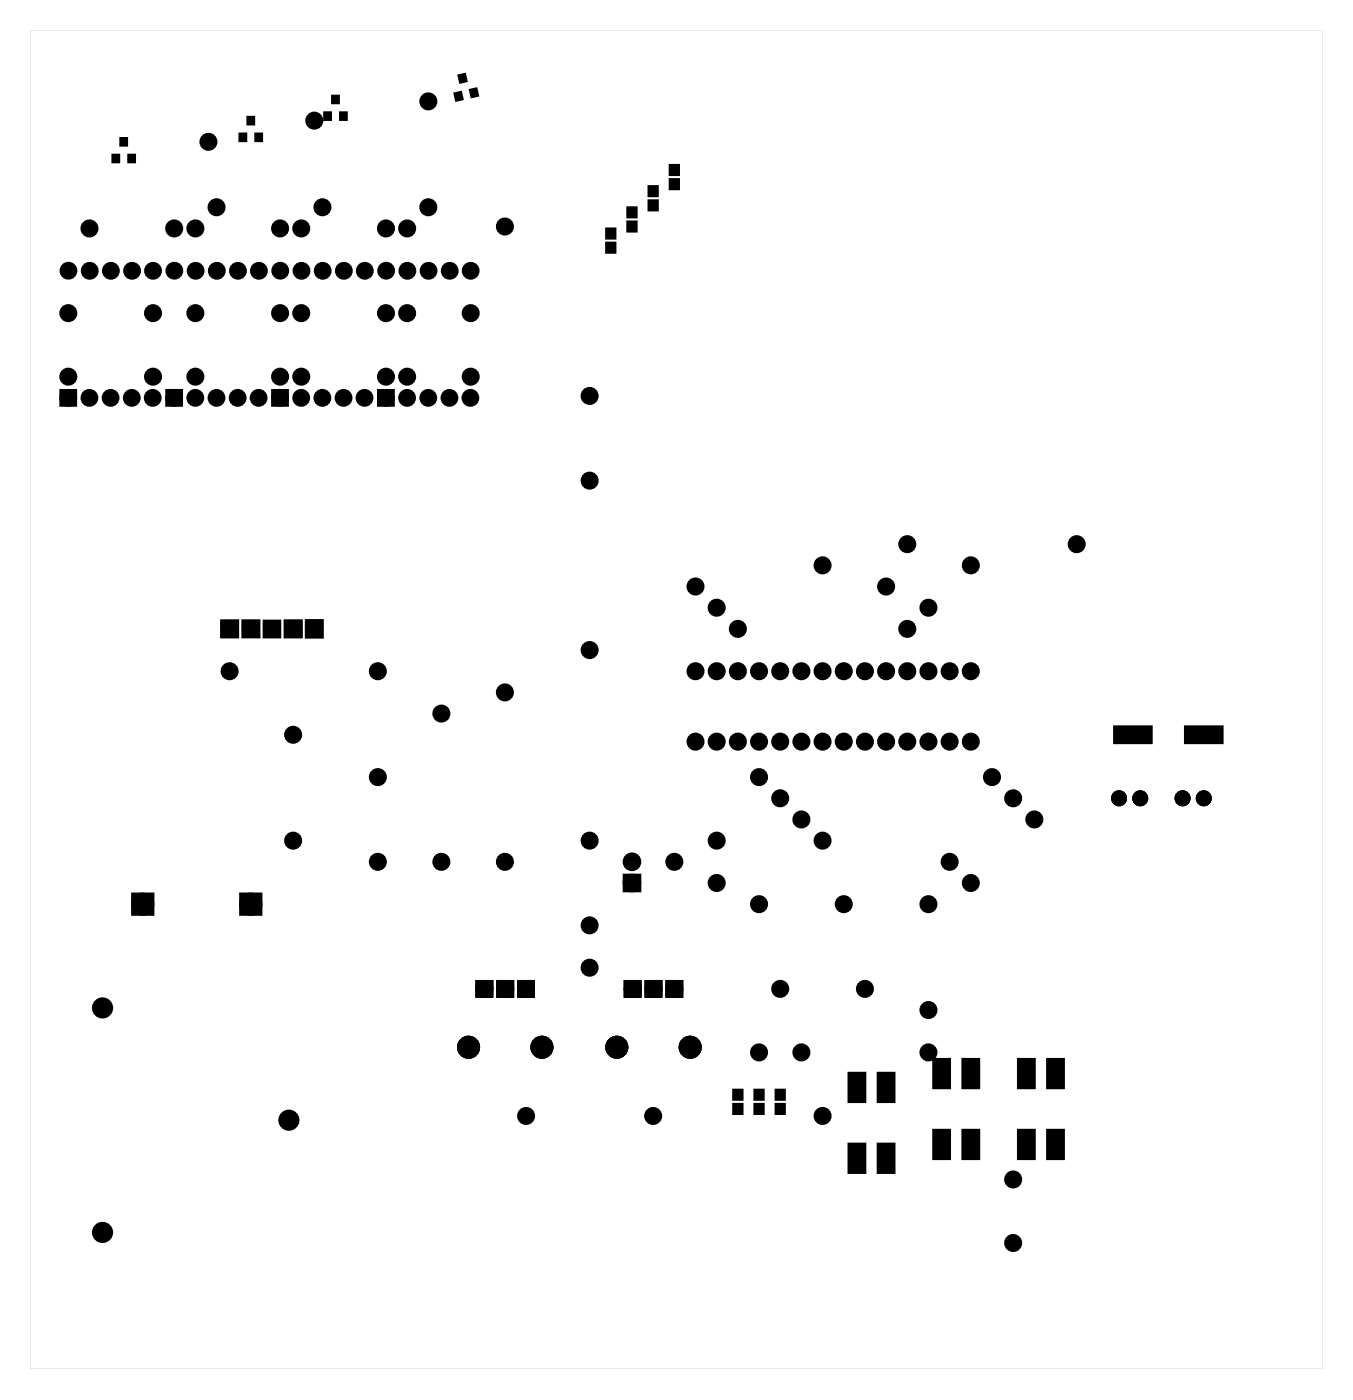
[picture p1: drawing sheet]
<svg xmlns="http://www.w3.org/2000/svg" width="162mm" height="168mm" viewBox="0 0 162 168" stroke-linecap="round" stroke-linejoin="round" font-family="sans-serif">
<g fill="#000">
<path d="M13.5 18.6h.8v.9h-.8zM14.4 16.6h.8v.9h-.8zM15.4 18.6h.8v.9h-.8zM28.7 16h.8v.9h-.8zM29.7 14h.8v.9h-.8zM30.6 16h.8v.9h-.8zM38.9 13.5h.8v.9h-.8zM39.8 11.5h.8v.9h-.8zM40.8 13.5h.8v.9h-.8zM54.5 11.2l.8-.2 .2 .9-.8 .2zM55 9l.8-.1 .2 .8-.8 .2zM56.4 10.8l.7-.2 .2 .9-.7 .2z"/>
<path d="M80.3 19.8h1.1v1.2h-1.1zM72.7 27.4h1.1v1.2h-1.1zM72.7 29.1h1.1v1.2h-1.1zM75.2 24.9h1.1v1.2h-1.1zM75.2 26.6h1.1v1.2h-1.1zM77.8 22.3h1.1v1.2h-1.1zM77.8 24h1.1v1.2h-1.1zM80.3 21.5h1.1v1.2h-1.1zM7.5 47h1.4v1.4h-1.4zM20.2 47h1.4v1.4h-1.4zM32.9 47h1.4v1.4h-1.4zM45.6 47h1.4v1.4h-1.4z"/>
<path d="M26.5 74.4h2.1v2h-2.1zM26.6 74.5h1.8v1.9h-1.8zM26.6 74.5h1.8v1.8h-1.8zM29.1 74.4h2v2h-2zM29.2 74.5h1.8v1.9h-1.8zM29.2 74.5h1.8v1.8h-1.8zM31.6 74.4h2v2h-2zM31.7 74.5h1.8v1.9h-1.8zM34.1 74.4h2.1v2h-2.1zM34.2 74.5h1.9v1.9h-1.9zM36.7 74.4h2v2.1h-2zM36.8 74.5h1.8v1.8h-1.8z"/>
<path d="M133.6 87.1h4.5v2h-4.5zM142.1 87.1h4.5v2h-4.5zM75.1 105.2h1.4v1.4h-1.4zM87.9 132.4h1.1v1.2h-1.1zM87.9 130.7h1.1v1.2h-1.1zM90.5 132.4h1.1v1.2h-1.1zM90.5 130.7h1.1v1.2h-1.1zM93 132.4h1.1v1.2h-1.1zM93 130.7h1.1v1.2h-1.1zM101.8 128.7h2v3.5h-2zM105.3 128.7h2v3.5h-2zM111.9 135.5h2v3.5h-2z"/>
<path d="M111.9 127h2v3.5h-2zM115.4 135.5h2v3.5h-2zM115.4 127h2v3.5h-2zM122.1 135.5h2v3.5h-2zM122.1 127h2v3.5h-2zM125.6 135.5h2v3.5h-2zM125.6 127h2v3.5h-2zM101.8 137.2h2v3.5h-2zM105.3 137.2h2v3.5h-2z"/>
<path d="M3.6 3.6h155v160.6h-155zM3.6 3.6v160.6h155v-160.6z"/>
<path d="M15.9 107.2h2.5v2.5h-2.5zM16.1 108.5a1.02 1.02 0 0 0 2 0 1.02 1.02 0 0 0-2 0z"/>
<path d="M28.8 107.2h2.5v2.5h-2.5zM29.1 108.5a1.02 1.02 0 0 0 2 0 1.02 1.02 0 0 0-2 0z"/>
<path d="M57.2 117.7v1.9h1.8v-1.9zM57.6 118.6a.5 .5 0 0 1 1 0 .5 .5 0 0 1-1 0z"/>
<path d="M57.2 117.7v1.9h1.8v-1.9zM57.6 118.6a.5 .5 0 0 1 1 0 .5 .5 0 0 1-1 0z"/>
<path d="M57.2 117.7v1.9h1.8v-1.9zM57.6 118.6a.5 .5 0 0 1 1 0 .5 .5 0 0 1-1 0z"/>
<path d="M59.7 117.7v1.9h1.8v-1.9zM60.1 118.6a.5 .5 0 0 1 1 0 .5 .5 0 0 1-1 0z"/>
<path d="M59.7 117.7v1.9h1.8v-1.9zM60.1 118.6a.5 .5 0 0 1 1 0 .5 .5 0 0 1-1 0z"/>
<path d="M59.7 117.7v1.9h1.8v-1.9zM60.1 118.6a.5 .5 0 0 1 1 0 .5 .5 0 0 1-1 0z"/>
<path d="M62.2 117.7v1.9h1.8v-1.9zM62.6 118.6a.5 .5 0 0 1 1 0 .5 .5 0 0 1-1 0z"/>
<path d="M62.2 117.7v1.9h1.8v-1.9zM62.6 118.6a.5 .5 0 0 1 1 0 .5 .5 0 0 1-1 0z"/>
<path d="M62.2 117.7v1.9h1.8v-1.9zM62.6 118.6a.5 .5 0 0 1 1 0 .5 .5 0 0 1-1 0z"/>
<path d="M74.9 117.7v1.9h1.9v-1.9zM75.4 118.6a.5 .5 0 0 1 1 0 .5 .5 0 0 1-1 0z"/>
<path d="M74.9 117.7v1.9h1.9v-1.9zM75.4 118.6a.5 .5 0 0 1 1 0 .5 .5 0 0 1-1 0z"/>
<path d="M74.9 117.7v1.9h1.9v-1.9zM75.4 118.6a.5 .5 0 0 1 1 0 .5 .5 0 0 1-1 0z"/>
<path d="M77.4 117.7v1.9h1.9v-1.9zM77.9 118.6a.5 .5 0 0 1 1 0 .5 .5 0 0 1-1 0z"/>
<path d="M77.4 117.7v1.9h1.9v-1.9zM77.9 118.6a.5 .5 0 0 1 1 0 .5 .5 0 0 1-1 0z"/>
<path d="M77.4 117.7v1.9h1.9v-1.9zM77.9 118.6a.5 .5 0 0 1 1 0 .5 .5 0 0 1-1 0z"/>
<path d="M79.9 117.7v1.9h1.9v-1.9zM80.4 118.6a.5 .5 0 0 1 1 0 .5 .5 0 0 1-1 0z"/>
<path d="M79.9 117.7v1.9h1.9v-1.9zM80.4 118.6a.5 .5 0 0 1 1 0 .5 .5 0 0 1-1 0z"/>
<path d="M79.9 117.7v1.9h1.9v-1.9zM80.4 118.6a.5 .5 0 0 1 1 0 .5 .5 0 0 1-1 0z"/>
</g>
<g fill="#000">
<circle cx="25" cy="17" r=".7"/>
<circle cx="37.7" cy="14.5" r=".7"/>
<circle cx="51.4" cy="12.2" r=".7"/>
<circle cx="8.2" cy="37.6" r=".7"/>
<circle cx="8.2" cy="32.5" r=".72"/>
<circle cx="10.7" cy="27.4" r=".7"/>
<circle cx="10.8" cy="32.5" r=".72"/>
<circle cx="13.3" cy="32.5" r=".72"/>
<circle cx="15.8" cy="32.5" r=".72"/>
<circle cx="18.4" cy="32.5" r=".72"/>
<circle cx="18.4" cy="37.6" r=".7"/>
<circle cx="20.9" cy="27.4" r=".7"/>
<circle cx="20.9" cy="32.5" r=".72"/>
<circle cx="23.4" cy="37.6" r=".7"/>
<circle cx="23.4" cy="27.4" r=".7"/>
<circle cx="23.5" cy="32.5" r=".72"/>
<circle cx="26" cy="24.9" r=".7"/>
<circle cx="26" cy="32.5" r=".72"/>
<circle cx="28.5" cy="32.5" r=".72"/>
<circle cx="31.1" cy="32.5" r=".72"/>
<circle cx="33.6" cy="37.6" r=".7"/>
<circle cx="33.6" cy="27.4" r=".7"/>
<circle cx="33.6" cy="32.5" r=".72"/>
<circle cx="36.1" cy="37.6" r=".7"/>
<circle cx="36.1" cy="27.4" r=".7"/>
<circle cx="36.2" cy="32.5" r=".72"/>
<circle cx="38.7" cy="24.9" r=".7"/>
<circle cx="38.7" cy="32.5" r=".72"/>
<circle cx="41.2" cy="32.5" r=".72"/>
<circle cx="43.8" cy="32.5" r=".72"/>
<circle cx="46.3" cy="37.6" r=".7"/>
<circle cx="46.3" cy="27.4" r=".7"/>
<circle cx="46.3" cy="32.5" r=".72"/>
<circle cx="48.8" cy="37.6" r=".7"/>
<circle cx="48.8" cy="27.4" r=".7"/>
<circle cx="48.9" cy="32.5" r=".72"/>
<circle cx="51.4" cy="24.9" r=".7"/>
<circle cx="51.4" cy="32.5" r=".72"/>
<circle cx="53.9" cy="32.5" r=".72"/>
<circle cx="56.5" cy="37.6" r=".7"/>
<circle cx="56.5" cy="32.5" r=".72"/>
<circle cx="60.6" cy="27.2" r=".7"/>
<circle cx="8.2" cy="47.7" r=".72"/>
<circle cx="8.2" cy="45.2" r=".7"/>
<circle cx="10.7" cy="47.7" r=".72"/>
<circle cx="13.3" cy="47.7" r=".72"/>
<circle cx="15.8" cy="47.7" r=".72"/>
<circle cx="18.3" cy="47.7" r=".72"/>
<circle cx="18.4" cy="45.2" r=".7"/>
<circle cx="20.9" cy="47.7" r=".72"/>
<circle cx="23.4" cy="47.7" r=".72"/>
<circle cx="23.4" cy="45.2" r=".7"/>
<circle cx="26" cy="47.7" r=".72"/>
<circle cx="28.5" cy="47.7" r=".72"/>
<circle cx="31" cy="47.7" r=".72"/>
<circle cx="33.6" cy="47.7" r=".72"/>
<circle cx="33.6" cy="45.2" r=".7"/>
<circle cx="36.1" cy="47.7" r=".72"/>
<circle cx="36.1" cy="45.2" r=".7"/>
<circle cx="38.7" cy="47.7" r=".72"/>
<circle cx="41.2" cy="47.7" r=".72"/>
<circle cx="43.7" cy="47.7" r=".72"/>
<circle cx="46.3" cy="47.7" r=".72"/>
<circle cx="46.3" cy="45.2" r=".7"/>
<circle cx="48.8" cy="47.7" r=".72"/>
<circle cx="48.8" cy="45.2" r=".7"/>
<circle cx="51.4" cy="47.7" r=".72"/>
<circle cx="53.9" cy="47.7" r=".72"/>
<circle cx="56.4" cy="47.7" r=".72"/>
<circle cx="56.5" cy="45.2" r=".7"/>
<circle cx="70.7" cy="57.7" r=".7"/>
<circle cx="70.7" cy="47.5" r=".7"/>
<circle cx="27.5" cy="75.4" r=".72"/>
<circle cx="30.1" cy="75.4" r=".72"/>
<circle cx="32.6" cy="75.4" r=".72"/>
<circle cx="35.2" cy="75.4" r=".72"/>
<circle cx="37.7" cy="75.4" r=".72"/>
<circle cx="70.7" cy="78" r=".7"/>
<circle cx="83.4" cy="70.4" r=".7"/>
<circle cx="86" cy="72.9" r=".7"/>
<circle cx="88.5" cy="75.4" r=".7"/>
<circle cx="98.7" cy="67.8" r=".7"/>
<circle cx="106.3" cy="70.4" r=".7"/>
<circle cx="108.8" cy="75.4" r=".7"/>
<circle cx="108.8" cy="65.3" r=".7"/>
<circle cx="111.4" cy="72.9" r=".7"/>
<circle cx="116.4" cy="67.8" r=".7"/>
<circle cx="129.1" cy="65.3" r=".7"/>
<circle cx="27.5" cy="80.5" r=".7"/>
<circle cx="35.2" cy="88.1" r=".7"/>
<circle cx="45.3" cy="80.5" r=".7"/>
<circle cx="45.3" cy="93.2" r=".7"/>
<circle cx="52.9" cy="85.6" r=".7"/>
<circle cx="60.6" cy="83.1" r=".7"/>
<circle cx="83.4" cy="89" r=".69"/>
<circle cx="83.4" cy="80.5" r=".69"/>
<circle cx="86" cy="89" r=".69"/>
<circle cx="86" cy="80.5" r=".69"/>
<circle cx="88.5" cy="89" r=".69"/>
<circle cx="88.5" cy="80.5" r=".69"/>
<circle cx="91" cy="93.2" r=".7"/>
<circle cx="91" cy="89" r=".69"/>
<circle cx="91" cy="80.5" r=".69"/>
<circle cx="93.6" cy="95.8" r=".7"/>
<circle cx="93.6" cy="89" r=".69"/>
<circle cx="93.6" cy="80.5" r=".69"/>
<circle cx="96.1" cy="98.3" r=".7"/>
<circle cx="96.1" cy="89" r=".69"/>
<circle cx="96.1" cy="80.5" r=".69"/>
<circle cx="98.7" cy="89" r=".69"/>
<circle cx="98.7" cy="80.5" r=".69"/>
<circle cx="101.2" cy="89" r=".69"/>
<circle cx="101.2" cy="80.5" r=".69"/>
<circle cx="103.7" cy="89" r=".69"/>
<circle cx="103.7" cy="80.5" r=".69"/>
<circle cx="106.3" cy="89" r=".69"/>
<circle cx="106.3" cy="80.5" r=".69"/>
<circle cx="108.8" cy="89" r=".69"/>
<circle cx="108.8" cy="80.5" r=".69"/>
<circle cx="111.4" cy="89" r=".69"/>
<circle cx="111.4" cy="80.5" r=".69"/>
<circle cx="113.9" cy="89" r=".69"/>
<circle cx="113.9" cy="80.5" r=".69"/>
<circle cx="116.4" cy="89" r=".69"/>
<circle cx="116.4" cy="80.5" r=".69"/>
<circle cx="119" cy="93.2" r=".7"/>
<circle cx="121.5" cy="95.8" r=".7"/>
<circle cx="124.1" cy="98.3" r=".7"/>
<circle cx="134.2" cy="95.8" r=".59"/>
<circle cx="136.8" cy="95.8" r=".59"/>
<circle cx="141.8" cy="95.8" r=".59"/>
<circle cx="144.4" cy="95.8" r=".59"/>
<circle cx="17.1" cy="108.5" r="1.14"/>
<circle cx="30.1" cy="108.5" r="1.14"/>
<circle cx="35.2" cy="100.8" r=".7"/>
<circle cx="45.3" cy="103.4" r=".7"/>
<circle cx="52.9" cy="103.4" r=".7"/>
<circle cx="58.1" cy="118.6" r=".72"/>
<circle cx="60.6" cy="103.4" r=".7"/>
<circle cx="60.6" cy="118.6" r=".72"/>
<circle cx="63.1" cy="118.6" r=".72"/>
<circle cx="70.7" cy="116.1" r=".7"/>
<circle cx="70.7" cy="100.8" r=".7"/>
<circle cx="70.7" cy="111" r=".7"/>
<circle cx="75.8" cy="103.4" r=".74"/>
<circle cx="75.8" cy="105.9" r=".74"/>
<circle cx="75.9" cy="118.6" r=".72"/>
<circle cx="78.4" cy="118.6" r=".72"/>
<circle cx="80.9" cy="118.6" r=".72"/>
<circle cx="80.9" cy="103.4" r=".7"/>
<circle cx="86" cy="100.8" r=".7"/>
<circle cx="86" cy="105.9" r=".7"/>
<circle cx="91" cy="108.5" r=".7"/>
<circle cx="93.6" cy="118.6" r=".7"/>
<circle cx="98.7" cy="100.8" r=".7"/>
<circle cx="101.2" cy="108.5" r=".7"/>
<circle cx="103.7" cy="118.6" r=".7"/>
<circle cx="111.4" cy="108.5" r=".7"/>
<circle cx="113.9" cy="103.4" r=".7"/>
<circle cx="116.4" cy="105.9" r=".7"/>
<circle cx="12.3" cy="120.9" r="1.14"/>
<circle cx="34.7" cy="134.4" r="1.14"/>
<circle cx="56.2" cy="125.6" r="1.13"/>
<circle cx="63.1" cy="133.9" r=".7"/>
<circle cx="65" cy="125.6" r="1.13"/>
<circle cx="74" cy="125.6" r="1.13"/>
<circle cx="78.3" cy="133.9" r=".7"/>
<circle cx="82.8" cy="125.6" r="1.13"/>
<circle cx="91" cy="126.2" r=".7"/>
<circle cx="96.1" cy="126.2" r=".7"/>
<circle cx="98.7" cy="133.9" r=".7"/>
<circle cx="111.4" cy="121.2" r=".7"/>
<circle cx="111.4" cy="126.2" r=".7"/>
<circle cx="12.3" cy="147.8" r="1.14"/>
<circle cx="121.5" cy="141.5" r=".7"/>
<circle cx="121.5" cy="149.1" r=".7"/>
</g>
<g fill="none" stroke="#000" stroke-width=".76" stroke-linecap="butt">
<path d="M75.1 105.2h1.4v1.4h-1.4z"/>
<circle cx="25" cy="17" r=".7"/>
<circle cx="37.7" cy="14.5" r=".7"/>
<circle cx="51.4" cy="12.2" r=".7"/>
<circle cx="8.2" cy="37.6" r=".7"/>
<circle cx="10.7" cy="27.4" r=".7"/>
<circle cx="18.4" cy="37.6" r=".7"/>
<circle cx="20.9" cy="27.4" r=".7"/>
<circle cx="23.4" cy="37.6" r=".7"/>
<circle cx="23.4" cy="27.4" r=".7"/>
<circle cx="26" cy="24.9" r=".7"/>
<circle cx="33.6" cy="27.4" r=".7"/>
<circle cx="33.6" cy="37.6" r=".7"/>
<circle cx="36.1" cy="37.6" r=".7"/>
<circle cx="36.1" cy="27.4" r=".7"/>
<circle cx="38.7" cy="24.9" r=".7"/>
<circle cx="46.3" cy="27.4" r=".7"/>
<circle cx="46.3" cy="37.6" r=".7"/>
<circle cx="48.8" cy="27.4" r=".7"/>
<circle cx="48.8" cy="37.6" r=".7"/>
<circle cx="51.4" cy="24.9" r=".7"/>
<circle cx="56.5" cy="37.6" r=".7"/>
<circle cx="60.6" cy="27.2" r=".7"/>
<circle cx="8.2" cy="45.2" r=".7"/>
<circle cx="18.4" cy="45.2" r=".7"/>
<circle cx="23.4" cy="45.2" r=".7"/>
<circle cx="33.6" cy="45.2" r=".7"/>
<circle cx="36.1" cy="45.2" r=".7"/>
<circle cx="46.3" cy="45.2" r=".7"/>
<circle cx="48.8" cy="45.2" r=".7"/>
<circle cx="56.5" cy="45.2" r=".7"/>
<circle cx="70.7" cy="57.7" r=".7"/>
<circle cx="70.7" cy="47.5" r=".7"/>
<circle cx="70.7" cy="78" r=".7"/>
<circle cx="83.4" cy="70.4" r=".7"/>
<circle cx="86" cy="72.9" r=".7"/>
<circle cx="88.5" cy="75.4" r=".7"/>
<circle cx="98.7" cy="67.8" r=".7"/>
<circle cx="106.3" cy="70.4" r=".7"/>
<circle cx="108.8" cy="75.4" r=".7"/>
<circle cx="108.8" cy="65.3" r=".7"/>
<circle cx="111.4" cy="72.9" r=".7"/>
<circle cx="116.4" cy="67.8" r=".7"/>
<circle cx="129.1" cy="65.3" r=".7"/>
<circle cx="27.5" cy="80.5" r=".7"/>
<circle cx="35.2" cy="88.1" r=".7"/>
<circle cx="45.3" cy="93.2" r=".7"/>
<circle cx="45.3" cy="80.5" r=".7"/>
<circle cx="52.9" cy="85.6" r=".7"/>
<circle cx="60.6" cy="83.1" r=".7"/>
<circle cx="91" cy="93.2" r=".7"/>
<circle cx="93.6" cy="95.8" r=".7"/>
<circle cx="96.1" cy="98.3" r=".7"/>
<circle cx="119" cy="93.2" r=".7"/>
<circle cx="121.5" cy="95.8" r=".7"/>
<circle cx="124.1" cy="98.3" r=".7"/>
<circle cx="35.2" cy="100.8" r=".7"/>
<circle cx="45.3" cy="103.4" r=".7"/>
<circle cx="52.9" cy="103.4" r=".7"/>
<circle cx="60.6" cy="103.4" r=".7"/>
<circle cx="70.7" cy="116.1" r=".7"/>
<circle cx="70.7" cy="111" r=".7"/>
<circle cx="70.7" cy="100.8" r=".7"/>
<circle cx="75.8" cy="105.9" r=".74"/>
<circle cx="75.8" cy="103.4" r=".74"/>
<circle cx="80.9" cy="103.4" r=".7"/>
<circle cx="86" cy="105.9" r=".7"/>
<circle cx="86" cy="100.8" r=".7"/>
<circle cx="91" cy="108.5" r=".7"/>
<circle cx="93.6" cy="118.6" r=".7"/>
<circle cx="98.7" cy="100.8" r=".7"/>
<circle cx="101.2" cy="108.5" r=".7"/>
<circle cx="103.7" cy="118.6" r=".7"/>
<circle cx="111.4" cy="108.5" r=".7"/>
<circle cx="113.9" cy="103.4" r=".7"/>
<circle cx="116.4" cy="105.9" r=".7"/>
<circle cx="63.1" cy="133.9" r=".7"/>
<circle cx="78.3" cy="133.9" r=".7"/>
<circle cx="91" cy="126.2" r=".7"/>
<circle cx="96.1" cy="126.2" r=".7"/>
<circle cx="98.7" cy="133.9" r=".7"/>
<circle cx="111.4" cy="121.2" r=".7"/>
<circle cx="111.4" cy="126.2" r=".7"/>
<circle cx="121.5" cy="149.1" r=".7"/>
<circle cx="121.5" cy="141.5" r=".7"/>
</g>
<g fill="none" stroke="#000" stroke-width=".25">
<path d="M13.5 18.6h.8v.9h-.8zM14.4 16.6h.8v.9h-.8zM15.4 18.6h.8v.9h-.8zM28.7 16h.8v.9h-.8zM29.7 14h.8v.9h-.8zM30.6 16h.8v.9h-.8zM38.9 13.5h.8v.9h-.8zM39.8 11.5h.8v.9h-.8zM40.8 13.5h.8v.9h-.8zM54.5 11.2l.8-.2 .2 .9-.8 .2zM55 9l.8-.1 .2 .8-.8 .2zM56.4 10.8l.7-.2 .2 .9-.7 .2z"/>
<path d="M80.3 19.8h1.1v1.2h-1.1zM72.7 27.4h1.1v1.2h-1.1zM72.7 29.1h1.1v1.2h-1.1zM75.2 24.9h1.1v1.2h-1.1zM75.2 26.6h1.1v1.2h-1.1zM77.8 22.3h1.1v1.2h-1.1zM77.8 24h1.1v1.2h-1.1zM80.3 21.5h1.1v1.2h-1.1zM26.5 74.4h2.1v2h-2.1zM26.6 74.5h1.8v1.9h-1.8zM26.6 74.5h1.8v1.8h-1.8zM27.5 75.4h.1"/>
<path d="M29.1 74.4h2v2h-2zM29.2 74.5h1.8v1.9h-1.8zM29.2 74.5h1.8v1.8h-1.8zM30.1 75.4h.1M31.6 74.4h2v2h-2zM31.7 74.5h1.8v1.9h-1.8zM34.1 74.4h2.1v2h-2.1zM34.2 74.5h1.9v1.9h-1.9zM36.7 74.4h2v2.1h-2zM36.8 74.5h1.8v1.8h-1.8zM133.6 87.1h4.5v2h-4.5zM142.1 87.1h4.5v2h-4.5z"/>
<path d="M15.9 107.2h2.5v2.5h-2.5zM28.8 107.2h2.5v2.5h-2.5zM57.2 117.7h1.8v1.9h-1.8zM59.7 117.7h1.8v1.9h-1.8zM62.2 117.7h1.8v1.9h-1.8zM74.9 117.7h1.9v1.9h-1.9zM77.4 117.7h1.9v1.9h-1.9zM79.9 117.7h1.9v1.9h-1.9zM87.9 132.4h1.1v1.2h-1.1zM87.9 130.7h1.1v1.2h-1.1zM90.5 132.4h1.1v1.2h-1.1zM90.5 130.7h1.1v1.2h-1.1z"/>
<path d="M93 132.4h1.1v1.2h-1.1zM93 130.7h1.1v1.2h-1.1zM101.8 137.2h2v3.5h-2zM101.8 128.7h2v3.5h-2zM105.3 137.2h2v3.5h-2zM105.3 128.7h2v3.5h-2zM111.9 135.5h2v3.5h-2zM111.9 127h2v3.5h-2zM115.4 135.5h2v3.5h-2zM115.4 127h2v3.5h-2zM122.1 135.5h2v3.5h-2zM122.1 127h2v3.5h-2z"/>
<path d="M125.6 135.5h2v3.5h-2zM125.6 127h2v3.5h-2z"/>
<circle cx="17.1" cy="108.5" r="1.02"/>
<circle cx="30.1" cy="108.5" r="1.02"/>
<circle cx="58.1" cy="118.6" r=".5"/>
<circle cx="60.6" cy="118.6" r=".5"/>
<circle cx="63.1" cy="118.6" r=".5"/>
<circle cx="75.9" cy="118.6" r=".5"/>
<circle cx="78.4" cy="118.6" r=".5"/>
<circle cx="80.9" cy="118.6" r=".5"/>
<circle cx="12.3" cy="120.9" r="1.14"/>
<circle cx="34.7" cy="134.4" r="1.14"/>
<circle cx="12.3" cy="147.8" r="1.14"/>
</g>
<g fill="none" stroke="#000" stroke-width=".77" stroke-linecap="butt">
<circle cx="83.4" cy="89" r=".69"/>
<circle cx="83.4" cy="80.5" r=".69"/>
<circle cx="86" cy="89" r=".69"/>
<circle cx="86" cy="80.5" r=".69"/>
<circle cx="88.5" cy="89" r=".69"/>
<circle cx="88.5" cy="80.5" r=".69"/>
<circle cx="91" cy="89" r=".69"/>
<circle cx="91" cy="80.5" r=".69"/>
<circle cx="93.6" cy="89" r=".69"/>
<circle cx="93.6" cy="80.5" r=".69"/>
<circle cx="96.1" cy="89" r=".69"/>
<circle cx="96.1" cy="80.5" r=".69"/>
<circle cx="98.7" cy="89" r=".69"/>
<circle cx="98.7" cy="80.5" r=".69"/>
<circle cx="101.2" cy="89" r=".69"/>
<circle cx="101.2" cy="80.5" r=".69"/>
<circle cx="103.7" cy="89" r=".69"/>
<circle cx="103.7" cy="80.5" r=".69"/>
<circle cx="106.3" cy="89" r=".69"/>
<circle cx="106.3" cy="80.5" r=".69"/>
<circle cx="108.8" cy="89" r=".69"/>
<circle cx="108.8" cy="80.5" r=".69"/>
<circle cx="111.4" cy="89" r=".69"/>
<circle cx="111.4" cy="80.5" r=".69"/>
<circle cx="113.9" cy="89" r=".69"/>
<circle cx="113.9" cy="80.5" r=".69"/>
<circle cx="116.4" cy="89" r=".69"/>
<circle cx="116.4" cy="80.5" r=".69"/>
</g>
<g fill="none" stroke="#000" stroke-width=".69" stroke-linecap="butt">
<path d="M7.5 47h1.4v1.4h-1.4zM20.2 47h1.4v1.4h-1.4zM32.9 47h1.4v1.4h-1.4zM45.6 47h1.4v1.4h-1.4z"/>
<circle cx="8.2" cy="32.5" r=".72"/>
<circle cx="10.8" cy="32.5" r=".72"/>
<circle cx="13.3" cy="32.5" r=".72"/>
<circle cx="15.8" cy="32.5" r=".72"/>
<circle cx="18.4" cy="32.5" r=".72"/>
<circle cx="20.9" cy="32.5" r=".72"/>
<circle cx="23.5" cy="32.5" r=".72"/>
<circle cx="26" cy="32.5" r=".72"/>
<circle cx="28.5" cy="32.5" r=".72"/>
<circle cx="31.1" cy="32.5" r=".72"/>
<circle cx="33.6" cy="32.5" r=".72"/>
<circle cx="36.2" cy="32.5" r=".72"/>
<circle cx="38.7" cy="32.5" r=".72"/>
<circle cx="41.2" cy="32.5" r=".72"/>
<circle cx="43.8" cy="32.5" r=".72"/>
<circle cx="46.3" cy="32.5" r=".72"/>
<circle cx="48.9" cy="32.5" r=".72"/>
<circle cx="51.4" cy="32.5" r=".72"/>
<circle cx="53.9" cy="32.5" r=".72"/>
<circle cx="56.5" cy="32.5" r=".72"/>
<circle cx="8.2" cy="47.7" r=".72"/>
<circle cx="10.7" cy="47.7" r=".72"/>
<circle cx="13.3" cy="47.7" r=".72"/>
<circle cx="15.8" cy="47.7" r=".72"/>
<circle cx="18.3" cy="47.7" r=".72"/>
<circle cx="20.9" cy="47.7" r=".72"/>
<circle cx="23.4" cy="47.7" r=".72"/>
<circle cx="26" cy="47.7" r=".72"/>
<circle cx="28.5" cy="47.7" r=".72"/>
<circle cx="31" cy="47.7" r=".72"/>
<circle cx="33.6" cy="47.7" r=".72"/>
<circle cx="36.1" cy="47.7" r=".72"/>
<circle cx="38.7" cy="47.7" r=".72"/>
<circle cx="41.2" cy="47.7" r=".72"/>
<circle cx="43.7" cy="47.7" r=".72"/>
<circle cx="46.3" cy="47.7" r=".72"/>
<circle cx="48.8" cy="47.7" r=".72"/>
<circle cx="51.4" cy="47.7" r=".72"/>
<circle cx="53.9" cy="47.7" r=".72"/>
<circle cx="56.4" cy="47.7" r=".72"/>
<circle cx="27.5" cy="75.4" r=".72"/>
<circle cx="30.1" cy="75.4" r=".72"/>
<circle cx="32.6" cy="75.4" r=".72"/>
<circle cx="35.2" cy="75.4" r=".72"/>
<circle cx="37.7" cy="75.4" r=".72"/>
<circle cx="58.1" cy="118.6" r=".72"/>
<circle cx="60.6" cy="118.6" r=".72"/>
<circle cx="63.1" cy="118.6" r=".72"/>
<circle cx="75.9" cy="118.6" r=".72"/>
<circle cx="78.4" cy="118.6" r=".72"/>
<circle cx="80.9" cy="118.6" r=".72"/>
</g>
<g fill="none" stroke="#000" stroke-width=".51">
<circle cx="17.1" cy="108.5" r="1.14"/>
<circle cx="30.1" cy="108.5" r="1.14"/>
<circle cx="56.2" cy="125.6" r="1.13"/>
<circle cx="65" cy="125.6" r="1.13"/>
<circle cx="74" cy="125.6" r="1.13"/>
<circle cx="82.8" cy="125.6" r="1.13"/>
</g>
<g fill="none" stroke="#000" stroke-width=".73" stroke-linecap="butt">
<circle cx="134.2" cy="95.8" r=".59"/>
<circle cx="136.8" cy="95.8" r=".59"/>
<circle cx="141.8" cy="95.8" r=".59"/>
<circle cx="144.4" cy="95.8" r=".59"/>
</g>
</svg>
